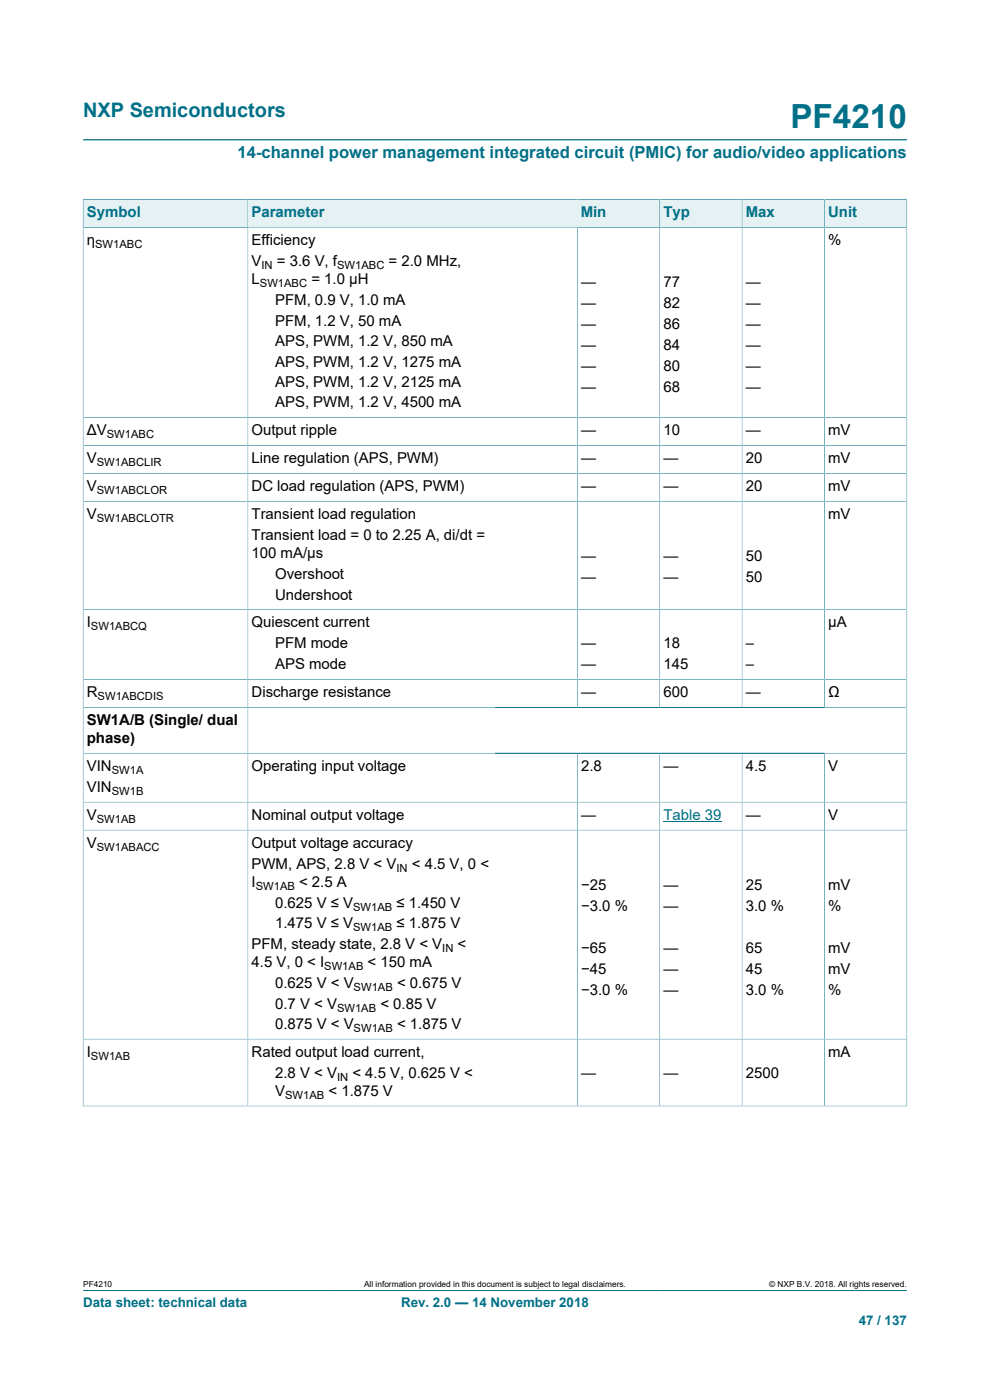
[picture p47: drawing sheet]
<svg xmlns="http://www.w3.org/2000/svg" width="210mm" height="297mm" viewBox="0 0 210 297" stroke-linecap="round" stroke-linejoin="round" font-family="sans-serif">
<defs><g id="words">
<text font-size="7.1" fill="#007088" x="167.7" y="27.2">PF4210</text>
<text font-size="4.2" fill="#007088" x="17.6" y="24.8">NXP Semiconductors</text>
<text font-size="3.5" fill="#007088" x="50.4" y="33.5">14-channel power management integrated circuit (PMIC) for audio/video applications</text>
<g font-size="3.2" fill="#007088">
<text x="18.4" y="46.1">Symbol</text>
<text x="53.4" y="46.1">Parameter</text>
<text x="123.2" y="46.1">Min</text>
<text x="140.7" y="46.1">Typ</text>
<text x="158.2" y="46.1">Max</text>
<text x="175.7" y="46.1">Unit</text>
</g>
<g font-size="3.2">
<text x="18.4" y="52">η</text>
<text x="53.4" y="52">Efficiency</text>
<text x="175.7" y="52">%</text>
<text x="53.4" y="56.5">V</text>
<text x="58.7" y="56.5">= 3.6 V, f</text>
<text x="82.4" y="56.5">= 2.0 MHz,</text>
<text x="53.4" y="60.3">L</text>
<text x="58.4" y="64.7">PFM, 0.9 V, 1.0 mA</text>
<text x="66" y="60.3">= 1.0 µH</text>
<text x="123.2" y="60.9">—</text>
<text x="123.2" y="65.4">—</text>
<text x="140.7" y="60.9">77</text>
<text x="140.7" y="65.4">82</text>
<text x="158.2" y="60.9">—</text>
<text x="158.2" y="65.4">—</text>
<text x="58.4" y="69.1">PFM, 1.2 V, 50 mA</text>
<text x="123.2" y="69.8">—</text>
<text x="140.7" y="69.8">86</text>
<text x="158.2" y="69.8">—</text>
<text x="58.4" y="73.4">APS, PWM, 1.2 V, 850 mA</text>
<text x="58.4" y="77.8">APS, PWM, 1.2 V, 1275 mA</text>
<text x="123.2" y="74.3">—</text>
<text x="140.7" y="74.3">84</text>
<text x="158.2" y="74.3">—</text>
<text x="58.4" y="82.1">APS, PWM, 1.2 V, 2125 mA</text>
<text x="123.2" y="78.7">—</text>
<text x="123.2" y="83.2">—</text>
<text x="140.7" y="78.7">80</text>
<text x="140.7" y="83.2">68</text>
<text x="158.2" y="78.7">—</text>
<text x="158.2" y="83.2">—</text>
<text x="58.4" y="86.4">APS, PWM, 1.2 V, 4500 mA</text>
<text x="18.4" y="92.4">ΔV</text>
<text x="53.4" y="92.4">Output ripple</text>
<text x="123.2" y="92.4">—</text>
<text x="140.7" y="92.4">10</text>
<text x="158.2" y="92.4">—</text>
<text x="175.7" y="92.4">mV</text>
<text x="18.4" y="98.3">V</text>
<text x="53.4" y="98.3">Line regulation (APS, PWM)</text>
<text x="123.2" y="98.3">—</text>
<text x="140.7" y="98.3">—</text>
<text x="158.2" y="98.3">20</text>
<text x="175.7" y="98.3">mV</text>
<text x="18.4" y="104.2">V</text>
<text x="53.4" y="104.2">DC load regulation (APS, PWM)</text>
<text x="123.2" y="104.2">—</text>
<text x="140.7" y="104.2">—</text>
<text x="158.2" y="104.2">20</text>
<text x="175.7" y="104.2">mV</text>
<text x="18.4" y="110.1">V</text>
<text x="53.4" y="110.1">Transient load regulation</text>
<text x="175.7" y="110.1">mV</text>
<text x="53.4" y="114.6">Transient load = 0 to 2.25 A, di/dt =</text>
<text x="53.4" y="118.4">100 mA/µs</text>
<text x="123.2" y="119">—</text>
<text x="140.7" y="119">—</text>
<text x="158.2" y="119">50</text>
<text x="58.4" y="122.8">Overshoot</text>
<text x="123.2" y="123.5">—</text>
<text x="140.7" y="123.5">—</text>
<text x="158.2" y="123.5">50</text>
<text x="58.4" y="127.2">Undershoot</text>
<text x="18.4" y="133.1">I</text>
<text x="53.4" y="133.1">Quiescent current</text>
<text x="58.4" y="137.6">PFM mode</text>
<text x="123.2" y="137.6">—</text>
<text x="140.7" y="137.6">18</text>
<text x="158.2" y="137.6">–</text>
<text x="175.7" y="133.1">µA</text>
<text x="58.4" y="141.9">APS mode</text>
<text x="123.2" y="142">—</text>
<text x="140.7" y="142">145</text>
<text x="158.2" y="142">–</text>
<text x="18.4" y="147.9">R</text>
<text x="53.4" y="147.9">Discharge resistance</text>
<text x="123.2" y="147.9">—</text>
<text x="140.7" y="147.9">600</text>
<text x="158.2" y="147.9">—</text>
<text x="175.7" y="147.9">Ω</text>
<text x="18.4" y="153.9">SW1A/B (Single/ dual</text>
<text x="18.4" y="157.7">phase)</text>
<text x="18.4" y="163.6">VIN</text>
<text x="53.4" y="163.6">Operating input voltage</text>
<text x="123.2" y="163.6">2.8</text>
<text x="140.7" y="163.6">—</text>
<text x="158.2" y="163.6">4.5</text>
<text x="175.7" y="163.6">V</text>
<text x="18.4" y="168">VIN</text>
<text x="18.4" y="174">V</text>
<text x="53.4" y="174">Nominal output voltage</text>
<text x="123.2" y="174">—</text>
<text x="158.2" y="174">—</text>
<text x="175.7" y="174">V</text>
<text x="18.4" y="179.9">V</text>
<text x="53.4" y="179.9">Output voltage accuracy</text>
<text x="53.4" y="184.3">PWM, APS, 2.8 V &lt; V</text>
<text x="87.4" y="184.3">&lt; 4.5 V, 0 &lt;</text>
<text x="53.4" y="188.1">I</text>
<text x="63.4" y="188.1">&lt; 2.5 A</text>
<text x="123.2" y="188.8">−25</text>
<text x="140.7" y="188.8">—</text>
<text x="158.2" y="188.8">25</text>
<text x="175.7" y="188.8">mV</text>
<text x="58.4" y="192.6">0.625 V ≤ V</text>
<text x="58.4" y="196.9">1.475 V ≤ V</text>
<text x="84.1" y="192.6">≤ 1.450 V</text>
<text x="84.1" y="196.9">≤ 1.875 V</text>
<text x="123.2" y="193.2">−3.0 %</text>
<text x="140.7" y="193.2">—</text>
<text x="158.2" y="193.2">3.0 %</text>
<text x="175.7" y="193.2">%</text>
<text x="53.4" y="201.4">PFM, steady state, 2.8 V &lt; V</text>
<text x="97.1" y="201.4">&lt;</text>
<text x="123.2" y="202.1">−65</text>
<text x="140.7" y="202.1">—</text>
<text x="158.2" y="202.1">65</text>
<text x="175.7" y="202.1">mV</text>
<text x="53.4" y="205.2">4.5 V, 0 &lt; I</text>
<text x="58.4" y="209.6">0.625 V &lt; V</text>
<text x="78" y="205.2">&lt; 150 mA</text>
<text x="84.2" y="209.6">&lt; 0.675 V</text>
<text x="123.2" y="206.6">−45</text>
<text x="140.7" y="206.6">—</text>
<text x="158.2" y="206.6">45</text>
<text x="175.7" y="206.6">mV</text>
<text x="58.4" y="214">0.7 V &lt; V</text>
<text x="80.7" y="214">&lt; 0.85 V</text>
<text x="123.2" y="211">−3.0 %</text>
<text x="140.7" y="211">—</text>
<text x="158.2" y="211">3.0 %</text>
<text x="175.7" y="211">%</text>
<text x="58.4" y="218.3">0.875 V &lt; V</text>
<text x="84.2" y="218.3">&lt; 1.875 V</text>
<text x="18.4" y="224.2">I</text>
<text x="53.4" y="224.2">Rated output load current,</text>
<text x="175.7" y="224.2">mA</text>
<text x="58.4" y="228.7">2.8 V &lt; V</text>
<text x="58.4" y="232.5">V</text>
<text x="69.7" y="232.5">&lt; 1.875 V</text>
<text x="74.7" y="228.7">&lt; 4.5 V, 0.625 V &lt;</text>
<text x="123.2" y="228.7">—</text>
<text x="140.7" y="228.7">—</text>
<text x="158.2" y="228.7">2500</text>
</g>
<text font-size="3.2" fill="#00f" x="140.7" y="174">Table 39</text>
<g font-size="2.8" fill="#007088">
<text x="17.6" y="277.3">Data sheet: technical data</text>
<text x="85.1" y="277.3">Rev. 2.0 — 14 November 2018</text>
<text x="182.2" y="281">47 / 137</text>
</g>
<g font-size="2.4">
<text x="20.2" y="52.7">SW1ABC</text>
<text x="55.5" y="57.1">IN</text>
<text x="71.5" y="57.1">SW1ABC</text>
<text x="55.1" y="60.9">SW1ABC</text>
<text x="22.6" y="93">SW1ABC</text>
<text x="20.5" y="98.9">SW1ABCLIR</text>
<text x="20.5" y="104.8">SW1ABCLOR</text>
<text x="20.5" y="110.8">SW1ABCLOTR</text>
<text x="19.3" y="133.7">SW1ABCQ</text>
<text x="20.7" y="148.5">SW1ABCDIS</text>
<text x="23.7" y="164.2">SW1A</text>
<text x="23.7" y="168.7">SW1B</text>
<text x="20.5" y="174.6">SW1AB</text>
<text x="20.5" y="180.5">SW1ABACC</text>
<text x="84.1" y="185">IN</text>
<text x="54.2" y="188.8">SW1AB</text>
<text x="74.9" y="193.2">SW1AB</text>
<text x="74.9" y="197.5">SW1AB</text>
<text x="93.8" y="202">IN</text>
<text x="68.8" y="205.8">SW1AB</text>
<text x="71.5" y="214.6">SW1AB</text>
<text x="75" y="210.2">SW1AB</text>
<text x="75" y="218.9">SW1AB</text>
<text x="19.3" y="224.9">SW1AB</text>
<text x="60.5" y="233.1">SW1AB</text>
<text x="71.5" y="229.3">IN</text>
</g>
<g font-size="1.8">
<text x="17.6" y="273.1">PF4210</text>
<text x="77.2" y="273.1">All information provided in this document is subject to legal disclaimers.</text>
<text x="163.2" y="273.1">© NXP B.V. 2018. All rights reserved.</text>
</g>
</g></defs>
<path d="M17.6 29.7h174.8M17.6 273.8h174.8" fill="none" stroke="#007088" stroke-width=".21"/>
<path d="M17.7 42.4h34.8v5.8h-34.8z" fill="#e6f1f3"/>
<path d="M17.6 42.3h104.9M17.6 42.3v6h104.9M52.6 42.3v6" fill="none" stroke="#007088" stroke-width=".21"/>
<g fill="#e6f1f3">
<path d="M52.7 42.4h69.8v5.8h-69.8z"/>
<path d="M122.5 42.4h17.4v5.8h-17.4z"/>
</g>
<path d="M122.5 42.3h17.4v6h-17.4" fill="none" stroke="#007088" stroke-width=".21"/>
<path d="M140 42.4h17.3v5.8h-17.3z" fill="#e6f1f3"/>
<path d="M139.9 42.3h17.5v6h-17.5z" fill="none" stroke="#007088" stroke-width=".21"/>
<path d="M157.5 42.4h17.3v5.8h-17.3z" fill="#e6f1f3"/>
<path d="M157.4 42.3h17.5v6h-17.5z" fill="none" stroke="#007088" stroke-width=".21"/>
<path d="M175 42.4h17.3v5.8h-17.3z" fill="#e6f1f3"/>
<g fill="none" stroke="#007088" stroke-width=".21">
<path d="M52.6 48.3v186.3M122.5 48.3v101.8M139.9 48.3v101.8M157.4 48.3v101.8M192.4 42.3v192.4M192.4 48.3h-174.8v186.4M192.4 42.3h-17.5v107.8M17.6 88.6h174.8M17.6 94.5h174.8M17.6 100.4h174.8M17.6 106.4h174.8M17.6 129.3h174.8"/>
<path d="M17.6 144.1h174.8M17.6 150.1h174.8M17.6 159.8h174.8M122.5 159.8v74.8M139.9 159.8v74.8M157.4 159.8v74.8M174.9 159.8v74.8M17.6 170.2h174.8M17.6 176.1h174.8M17.6 234.6h174.8M17.6 220.5h174.8"/>
</g>
<path d="M140.7 174.3h12.4" fill="none" stroke="#00f" stroke-width=".21"/>
<use href="#words"/>
</svg>
